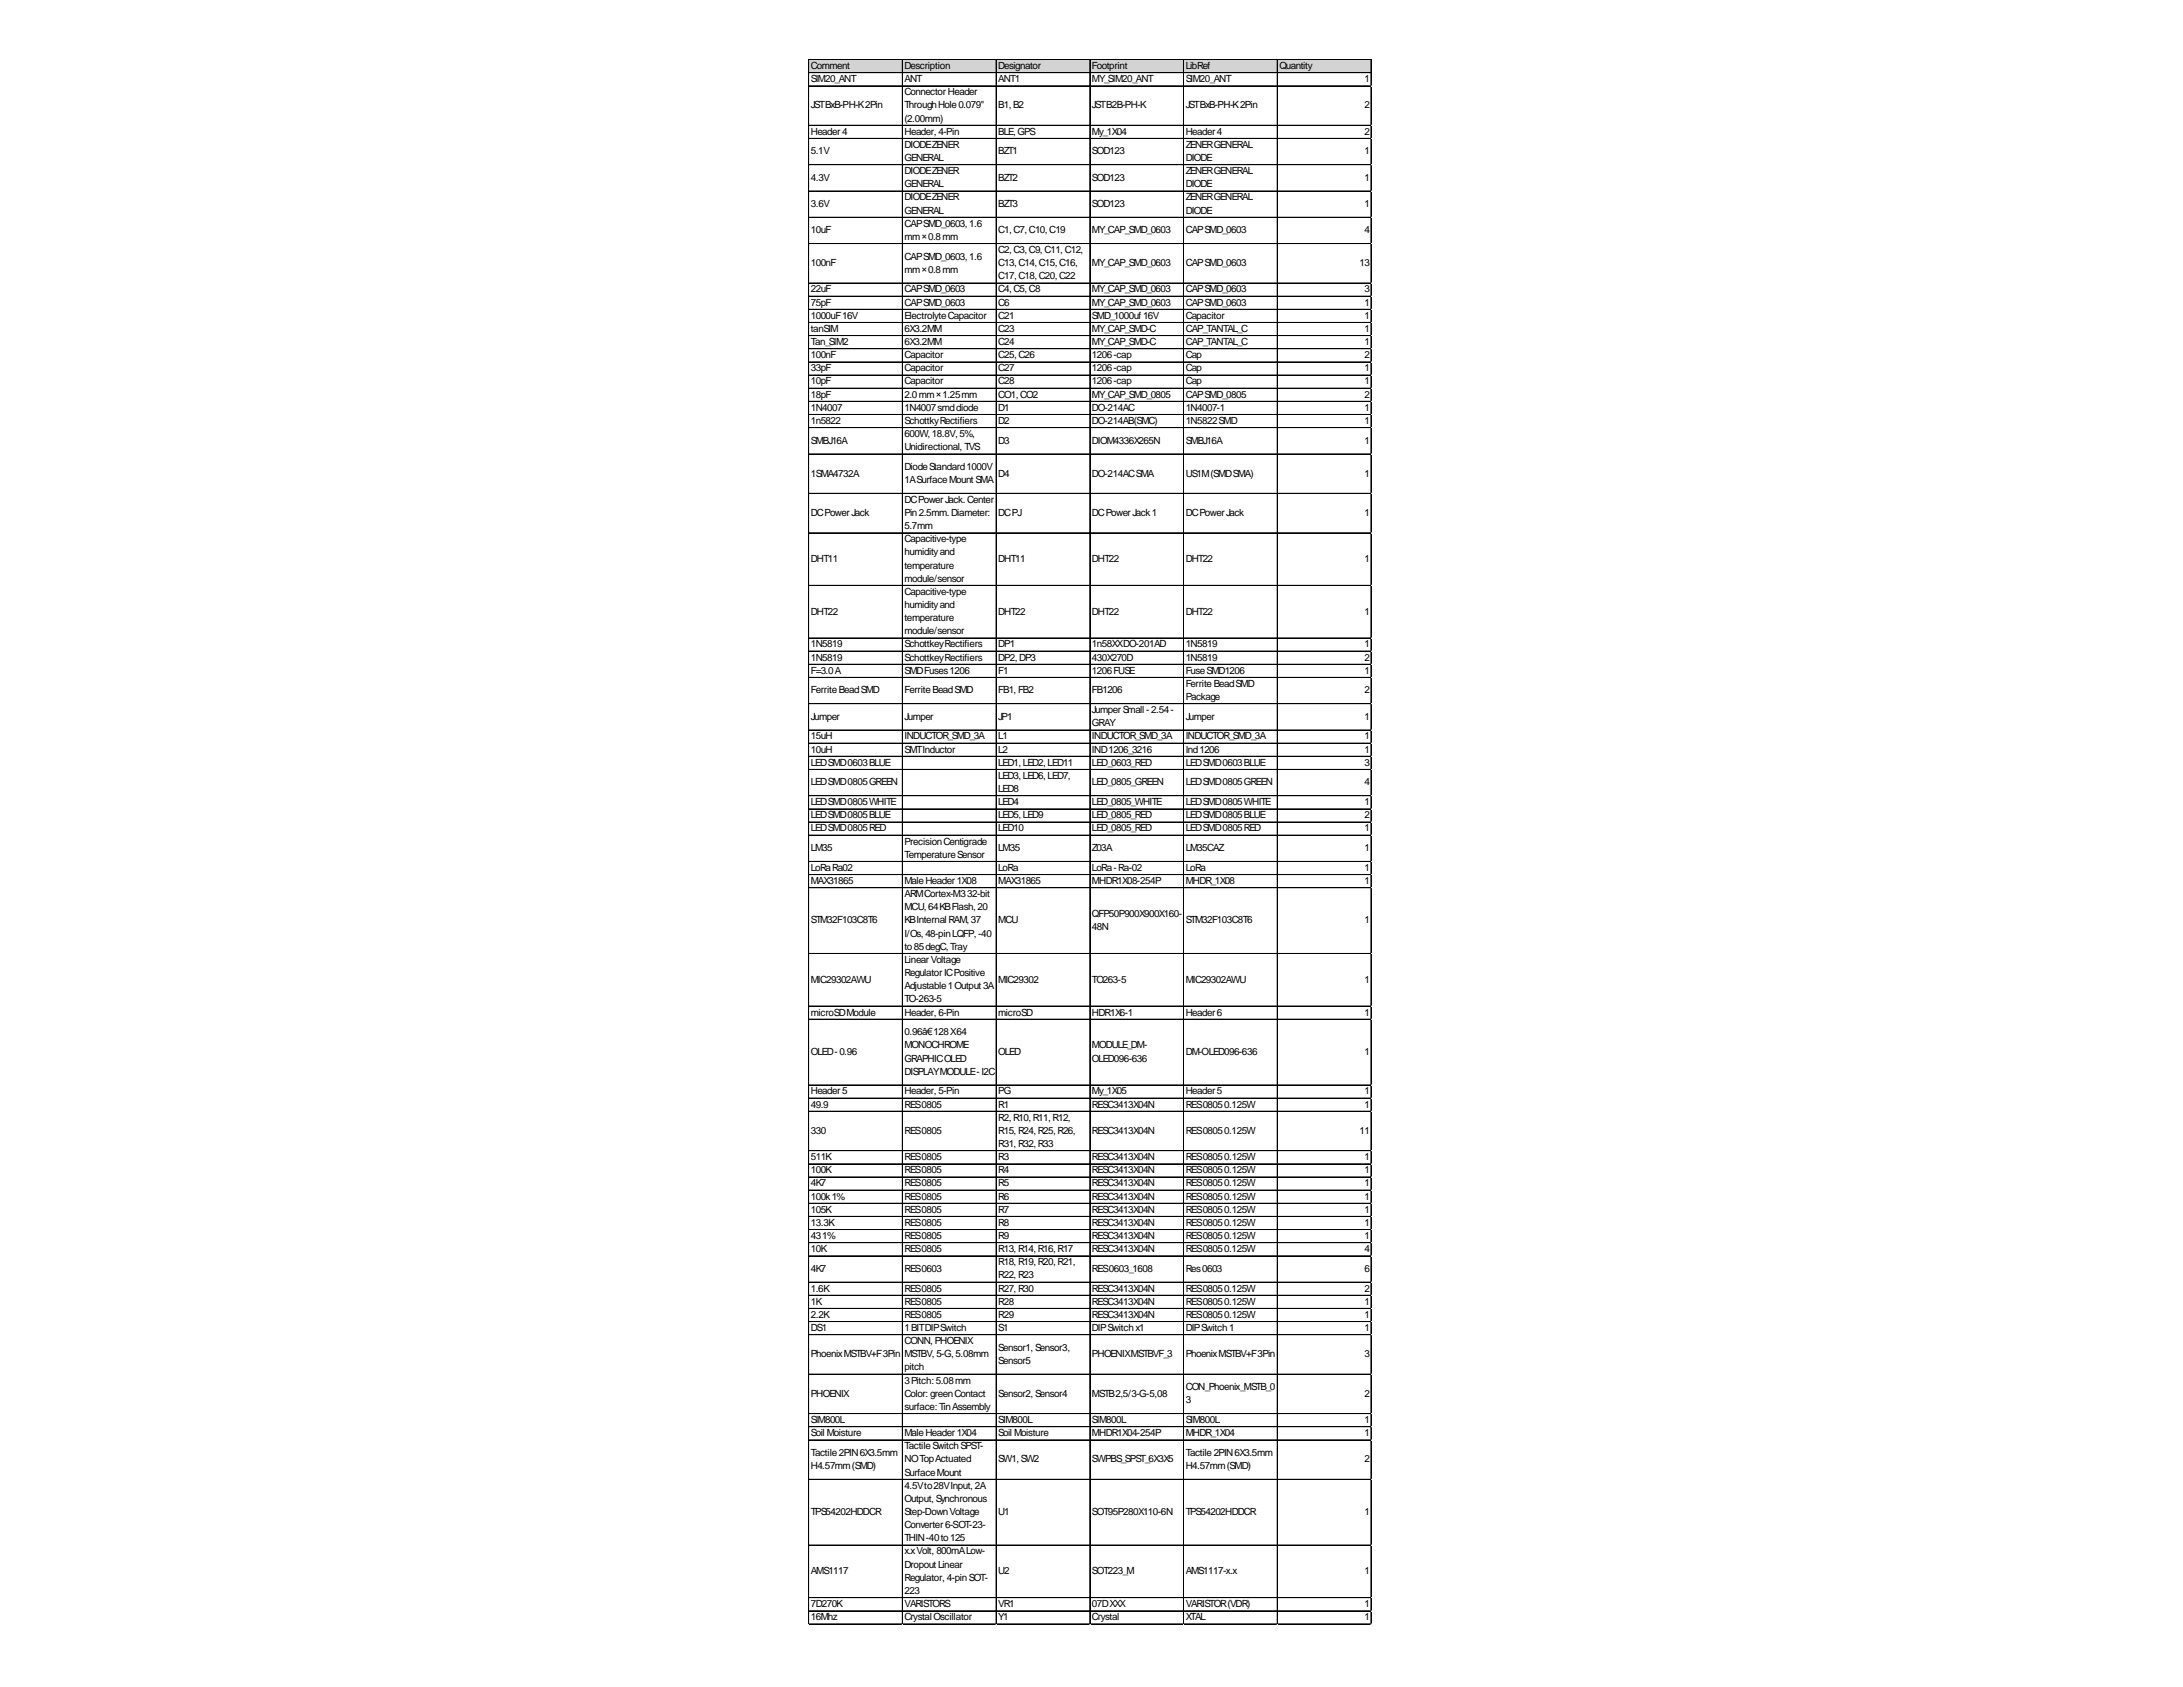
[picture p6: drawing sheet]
<svg xmlns="http://www.w3.org/2000/svg" width="279mm" height="216mm" viewBox="0 0 279 216" stroke-linecap="round" stroke-linejoin="round" font-family="sans-serif">
<defs><g id="words">
<g font-size="1.3">
<text x="103.8" y="8.8">Comment</text>
<text x="103.8" y="10.5">SIM20_ANT</text>
<text x="115.8" y="8.8">Description</text>
<text x="115.8" y="10.5">ANT</text>
<text x="127.8" y="8.8">Designator</text>
<text x="127.8" y="10.5">ANT1</text>
<text x="139.8" y="8.8">Footprint</text>
<text x="139.8" y="10.5">MY_SIM20_ANT</text>
<text x="151.8" y="8.8">LibRef</text>
<text x="151.8" y="10.5">SIM20_ANT</text>
<text x="163.7" y="8.8">Quantity</text>
<text x="174.6" y="10.5">1</text>
<text x="103.8" y="13.9">JSTBxB-PH-K2Pin</text>
<text x="103.8" y="17.2">Header4</text>
<text x="115.8" y="12.2">ConnectorHeader</text>
<text x="115.8" y="13.9">ThroughHole0.079&quot;</text>
<text x="115.8" y="15.6">(2.00mm)</text>
<text x="115.8" y="17.2">Header, 4-Pin</text>
<text x="127.8" y="13.9">B1,B2</text>
<text x="127.8" y="17.2">BLE,GPS</text>
<text x="139.8" y="13.9">JSTB2B-PH-K</text>
<text x="139.8" y="17.2">My_1X04</text>
<text x="151.8" y="13.9">JSTBxB-PH-K2Pin</text>
<text x="151.8" y="17.2">Header4</text>
<text x="174.6" y="13.9">2</text>
<text x="174.6" y="17.2">2</text>
<text x="103.8" y="19.8">5.1V</text>
<text x="103.8" y="23.1">4.3V</text>
<text x="115.8" y="18.9">DIODEZENER</text>
<text x="115.8" y="20.6">GENERAL</text>
<text x="115.8" y="22.3">DIODEZENER</text>
<text x="115.8" y="24">GENERAL</text>
<text x="127.8" y="19.8">BZT1</text>
<text x="127.8" y="23.1">BZT2</text>
<text x="139.8" y="19.8">SOD123</text>
<text x="139.8" y="23.1">SOD123</text>
<text x="151.8" y="18.9">ZENERGENERAL</text>
<text x="151.8" y="20.6">DIODE</text>
<text x="151.8" y="22.3">ZENERGENERAL</text>
<text x="151.8" y="24">DIODE</text>
<text x="174.6" y="19.8">1</text>
<text x="174.6" y="23.1">1</text>
<text x="103.8" y="26.5">3.6V</text>
<text x="103.8" y="29.9">10uF</text>
<text x="115.8" y="25.7">DIODEZENER</text>
<text x="115.8" y="27.3">GENERAL</text>
<text x="115.8" y="29">CAPSMD_0603,1.6</text>
<text x="127.8" y="26.5">BZT3</text>
<text x="127.8" y="29.9">C1,C7,C10,C19</text>
<text x="139.8" y="26.5">SOD123</text>
<text x="139.8" y="29.9">MY_CAP_SMD_0603</text>
<text x="151.8" y="25.7">ZENERGENERAL</text>
<text x="151.8" y="27.3">DIODE</text>
<text x="151.8" y="29.9">CAPSMD_0603</text>
<text x="174.6" y="26.5">1</text>
<text x="174.6" y="29.9">4</text>
<text x="103.8" y="34.1">100nF</text>
<text x="115.8" y="30.7">mm×0.8mm</text>
<text x="115.8" y="33.2">CAPSMD_0603,1.6</text>
<text x="115.8" y="34.9">mm×0.8mm</text>
<text x="127.8" y="32.4">C2,C3,C9,C11,C12,</text>
<text x="127.8" y="34.1">C13,C14,C15,C16,</text>
<text x="127.8" y="35.7">C17,C18,C20,C22</text>
<text x="139.8" y="34.1">MY_CAP_SMD_0603</text>
<text x="151.8" y="34.1">CAPSMD_0603</text>
<text x="174" y="34.1">13</text>
<text x="103.8" y="37.4">22uF</text>
<text x="103.8" y="39.1">75pF</text>
<text x="103.8" y="40.8">1000uF16V</text>
<text x="115.8" y="37.4">CAPSMD_0603</text>
<text x="115.8" y="39.1">CAPSMD_0603</text>
<text x="115.8" y="40.8">ElectrolyteCapacitor</text>
<text x="127.8" y="37.4">C4,C5,C8</text>
<text x="127.8" y="39.1">C6</text>
<text x="127.8" y="40.8">C21</text>
<text x="139.8" y="37.4">MY_CAP_SMD_0603</text>
<text x="139.8" y="39.1">MY_CAP_SMD_0603</text>
<text x="139.8" y="40.8">SMD_1000uf16V</text>
<text x="151.8" y="37.4">CAPSMD_0603</text>
<text x="151.8" y="39.1">CAPSMD_0603</text>
<text x="151.8" y="40.8">Capacitor</text>
<text x="174.6" y="37.4">3</text>
<text x="174.6" y="39.1">1</text>
<text x="174.6" y="40.8">1</text>
<text x="103.8" y="42.5">tanSIM</text>
<text x="103.8" y="44.2">Tan_SIM2</text>
<text x="103.8" y="45.8">100nF</text>
<text x="103.8" y="47.5">33pF</text>
<text x="115.8" y="42.5">6X3.2MM</text>
<text x="115.8" y="44.2">6X3.2MM</text>
<text x="115.8" y="45.8">Capacitor</text>
<text x="115.8" y="47.5">Capacitor</text>
<text x="127.8" y="42.5">C23</text>
<text x="127.8" y="44.2">C24</text>
<text x="127.8" y="45.8">C25,C26</text>
<text x="127.8" y="47.5">C27</text>
<text x="139.8" y="42.5">MY_CAP_SMD-C</text>
<text x="139.8" y="44.2">MY_CAP_SMD-C</text>
<text x="139.8" y="45.8">1206-cap</text>
<text x="139.8" y="47.5">1206-cap</text>
<text x="151.8" y="42.5">CAP_TANTAL_C</text>
<text x="151.8" y="44.2">CAP_TANTAL_C</text>
<text x="151.8" y="45.8">Cap</text>
<text x="151.8" y="47.5">Cap</text>
<text x="174.6" y="42.5">1</text>
<text x="174.6" y="44.2">1</text>
<text x="174.6" y="45.8">2</text>
<text x="174.6" y="47.5">1</text>
<text x="103.8" y="49.2">10pF</text>
<text x="103.8" y="50.9">18pF</text>
<text x="103.8" y="52.6">1N4007</text>
<text x="115.8" y="49.2">Capacitor</text>
<text x="115.8" y="50.9">2.0mm×1.25mm</text>
<text x="115.8" y="52.6">1N4007smddiode</text>
<text x="127.8" y="49.2">C28</text>
<text x="127.8" y="50.9">CO1,CO2</text>
<text x="127.8" y="52.6">D1</text>
<text x="139.8" y="49.2">1206-cap</text>
<text x="139.8" y="50.9">MY_CAP_SMD_0805</text>
<text x="139.8" y="52.6">DO-214AC</text>
<text x="151.8" y="49.2">Cap</text>
<text x="151.8" y="50.9">CAPSMD_0805</text>
<text x="151.8" y="52.6">1N4007-1</text>
<text x="174.6" y="49.2">1</text>
<text x="174.6" y="50.9">2</text>
<text x="174.6" y="52.6">1</text>
<text x="103.8" y="54.3">1n5822</text>
<text x="103.8" y="56.8">SMBJ16A</text>
<text x="115.8" y="54.3">SchottkyRectifiers</text>
<text x="115.8" y="55.9">600W,18.8V,5%,</text>
<text x="115.8" y="57.6">Unidirectional, TVS</text>
<text x="127.8" y="54.3">D2</text>
<text x="127.8" y="56.8">D3</text>
<text x="139.8" y="54.3">DO-214AB(SMC)</text>
<text x="139.8" y="56.8">DIOM4336X265N</text>
<text x="151.8" y="54.3">1N5822SMD</text>
<text x="151.8" y="56.8">SMBJ16A</text>
<text x="174.6" y="54.3">1</text>
<text x="174.6" y="56.8">1</text>
<text x="103.8" y="61">1SMA4732A</text>
<text x="115.8" y="60.1">DiodeStandard1000V</text>
<text x="115.8" y="61.8">1ASurfaceMountSMA</text>
<text x="115.8" y="64.3">DCPowerJack.Center</text>
<text x="127.8" y="61">D4</text>
<text x="139.8" y="61">DO-214ACSMA</text>
<text x="151.8" y="61">US1M(SMDSMA)</text>
<text x="174.6" y="61">1</text>
<text x="103.8" y="66">DCPowerJack</text>
<text x="103.8" y="71.9">DHT11</text>
<text x="115.8" y="66">Pin2.5mm.Diameter:</text>
<text x="115.8" y="67.7">5.7mm</text>
<text x="115.8" y="69.4">Capacitive-type</text>
<text x="115.8" y="71.1">humidityand</text>
<text x="127.8" y="66">DCPJ</text>
<text x="127.8" y="71.9">DHT11</text>
<text x="139.8" y="66">DCPowerJack1</text>
<text x="139.8" y="71.9">DHT22</text>
<text x="151.8" y="66">DCPowerJack</text>
<text x="151.8" y="71.9">DHT22</text>
<text x="174.6" y="66">1</text>
<text x="174.6" y="71.9">1</text>
<text x="115.8" y="72.8">temperature</text>
<text x="115.8" y="74.4">module/sensor</text>
<text x="115.8" y="76.1">Capacitive-type</text>
<text x="115.8" y="77.8">humidityand</text>
<text x="103.8" y="78.6">DHT22</text>
<text x="103.8" y="82.9">1N5819</text>
<text x="115.8" y="79.5">temperature</text>
<text x="115.8" y="81.2">module/sensor</text>
<text x="115.8" y="82.9">SchottkeyRectifiers</text>
<text x="127.8" y="78.6">DHT22</text>
<text x="127.8" y="82.9">DP1</text>
<text x="139.8" y="78.6">DHT22</text>
<text x="139.8" y="82.9">1n58XXDO-201AD</text>
<text x="151.8" y="78.6">DHT22</text>
<text x="151.8" y="82.9">1N5819</text>
<text x="174.6" y="78.6">1</text>
<text x="174.6" y="82.9">1</text>
<text x="103.8" y="84.5">1N5819</text>
<text x="103.8" y="86.2">F=3.0A</text>
<text x="103.8" y="88.7">FerriteBeadSMD</text>
<text x="115.8" y="84.5">SchottkeyRectifiers</text>
<text x="115.8" y="86.2">SMDFuses1206</text>
<text x="115.8" y="88.7">FerriteBeadSMD</text>
<text x="127.8" y="84.5">DP2,DP3</text>
<text x="127.8" y="86.2">F1</text>
<text x="127.8" y="88.7">FB1,FB2</text>
<text x="139.8" y="84.5">430X270D</text>
<text x="139.8" y="86.2">1206FUSE</text>
<text x="139.8" y="88.7">FB1206</text>
<text x="151.8" y="84.5">1N5819</text>
<text x="151.8" y="86.2">FuseSMD1206</text>
<text x="151.8" y="87.9">FerriteBeadSMD</text>
<text x="151.8" y="89.6">Package</text>
<text x="174.6" y="84.5">2</text>
<text x="174.6" y="86.2">1</text>
<text x="174.6" y="88.7">2</text>
<text x="103.8" y="92.1">Jumper</text>
<text x="103.8" y="94.6">15uH</text>
<text x="115.8" y="92.1">Jumper</text>
<text x="115.8" y="94.6">INDUCTOR_SMD_3A</text>
<text x="127.8" y="92.1">JP1</text>
<text x="127.8" y="94.6">L1</text>
<text x="139.8" y="91.3">JumperSmall -2.54-</text>
<text x="139.8" y="92.9">GRAY</text>
<text x="139.8" y="94.6">INDUCTOR_SMD_3A</text>
<text x="151.8" y="92.1">Jumper</text>
<text x="151.8" y="94.6">INDUCTOR_SMD_3A</text>
<text x="174.6" y="92.1">1</text>
<text x="174.6" y="94.6">1</text>
<text x="103.8" y="96.3">10uH</text>
<text x="103.8" y="98">LEDSMD0603BLUE</text>
<text x="103.8" y="100.5">LEDSMD0805GREEN</text>
<text x="115.8" y="96.3">SMTInductor</text>
<text x="127.8" y="96.3">L2</text>
<text x="127.8" y="98">LED1,LED2,LED11</text>
<text x="127.8" y="99.7">LED3,LED6,LED7,</text>
<text x="127.8" y="101.4">LED8</text>
<text x="139.8" y="96.3">IND1206_3216</text>
<text x="139.8" y="98">LED_0603_RED</text>
<text x="139.8" y="100.5">LED_0805_GREEN</text>
<text x="151.8" y="96.3">Ind1206</text>
<text x="151.8" y="98">LEDSMD0603BLUE</text>
<text x="151.8" y="100.5">LEDSMD0805GREEN</text>
<text x="174.6" y="96.3">1</text>
<text x="174.6" y="98">3</text>
<text x="174.6" y="100.5">4</text>
<text x="103.8" y="103">LEDSMD0805WHITE</text>
<text x="103.8" y="104.7">LEDSMD0805BLUE</text>
<text x="103.8" y="106.4">LEDSMD0805RED</text>
<text x="127.8" y="103">LED4</text>
<text x="127.8" y="104.7">LED5,LED9</text>
<text x="127.8" y="106.4">LED10</text>
<text x="139.8" y="103">LED_0805_WHITE</text>
<text x="139.8" y="104.7">LED_0805_RED</text>
<text x="139.8" y="106.4">LED_0805_RED</text>
<text x="151.8" y="103">LEDSMD0805WHITE</text>
<text x="151.8" y="104.7">LEDSMD0805BLUE</text>
<text x="151.8" y="106.4">LEDSMD0805RED</text>
<text x="174.6" y="103">1</text>
<text x="174.6" y="104.7">2</text>
<text x="174.6" y="106.4">1</text>
<text x="103.8" y="108.9">LM35</text>
<text x="103.8" y="111.5">LoRaRa02</text>
<text x="103.8" y="113.1">MAX31865</text>
<text x="115.8" y="108.1">PrecisionCentigrade</text>
<text x="115.8" y="109.8">TemperatureSensor</text>
<text x="115.8" y="113.1">MaleHeader1X08</text>
<text x="127.8" y="108.9">LM35</text>
<text x="127.8" y="111.5">LoRa</text>
<text x="127.8" y="113.1">MAX31865</text>
<text x="139.8" y="108.9">Z03A</text>
<text x="139.8" y="111.5">LoRa-Ra-02</text>
<text x="139.8" y="113.1">MHDR1X08-254P</text>
<text x="151.8" y="108.9">LM35CAZ</text>
<text x="151.8" y="111.5">LoRa</text>
<text x="151.8" y="113.1">MHDR_1X08</text>
<text x="174.6" y="108.9">1</text>
<text x="174.6" y="111.5">1</text>
<text x="174.6" y="113.1">1</text>
<text x="103.8" y="118.2">STM32F103C8T6</text>
<text x="115.8" y="114.8">ARMCortex-M332-bit</text>
<text x="115.8" y="116.5">MCU,64KBFlash,20</text>
<text x="115.8" y="118.2">KBInternalRAM,37</text>
<text x="115.8" y="119.9">I/Os,48-pinLQFP,-40</text>
<text x="127.8" y="118.2">MCU</text>
<text x="139.8" y="117.3">QFP50P900X900X160-</text>
<text x="139.8" y="119">48N</text>
<text x="151.8" y="118.2">STM32F103C8T6</text>
<text x="174.6" y="118.2">1</text>
<text x="103.8" y="125.8">MIC29302AWU</text>
<text x="115.8" y="121.6">to85degC,Tray</text>
<text x="115.8" y="123.2">LinearVoltage</text>
<text x="115.8" y="124.9">RegulatorICPositive</text>
<text x="127.8" y="125.8">MIC29302</text>
<text x="139.8" y="125.8">TO263-5</text>
<text x="151.8" y="125.8">MIC29302AWU</text>
<text x="174.6" y="125.8">1</text>
<text x="103.8" y="130">microSDModule</text>
<text x="115.8" y="126.6">Adjustable1Output3A</text>
<text x="115.8" y="128.3">TO-263-5</text>
<text x="115.8" y="130">Header, 6-Pin</text>
<text x="127.8" y="130">microSD</text>
<text x="139.8" y="130">HDR1X6-1</text>
<text x="151.8" y="130">Header6</text>
<text x="174.6" y="130">1</text>
<text x="103.8" y="135">OLED-0.96</text>
<text x="115.8" y="132.5">0.96â€128X64</text>
<text x="115.8" y="134.2">MONOCHROME</text>
<text x="115.8" y="135.9">GRAPHICOLED</text>
<text x="115.8" y="137.5">DISPLAYMODULE-I2C</text>
<text x="127.8" y="135">OLED</text>
<text x="139.8" y="134.2">MODULE_DM-</text>
<text x="139.8" y="135.9">OLED096-636</text>
<text x="151.8" y="135">DM-OLED096-636</text>
<text x="174.6" y="135">1</text>
<text x="103.8" y="140.1">Header5</text>
<text x="103.8" y="141.7">49.9</text>
<text x="115.8" y="140.1">Header, 5-Pin</text>
<text x="115.8" y="141.7">RES0805</text>
<text x="127.8" y="140.1">PG</text>
<text x="127.8" y="141.7">R1</text>
<text x="127.8" y="143.4">R2,R10,R11,R12,</text>
<text x="139.8" y="140.1">My_1X05</text>
<text x="139.8" y="141.7">RESC3413X04N</text>
<text x="151.8" y="140.1">Header5</text>
<text x="151.8" y="141.7">RES08050.125W</text>
<text x="174.6" y="140.1">1</text>
<text x="174.6" y="141.7">1</text>
<text x="103.8" y="145.1">330</text>
<text x="103.8" y="148.5">511K</text>
<text x="115.8" y="145.1">RES0805</text>
<text x="115.8" y="148.5">RES0805</text>
<text x="127.8" y="145.1">R15,R24,R25,R26,</text>
<text x="127.8" y="146.8">R31,R32,R33</text>
<text x="127.8" y="148.5">R3</text>
<text x="139.8" y="145.1">RESC3413X04N</text>
<text x="139.8" y="148.5">RESC3413X04N</text>
<text x="151.8" y="145.1">RES08050.125W</text>
<text x="151.8" y="148.5">RES08050.125W</text>
<text x="174" y="145.1">11</text>
<text x="174.6" y="148.5">1</text>
<text x="103.8" y="150.2">100K</text>
<text x="103.8" y="151.8">4K7</text>
<text x="103.8" y="153.5">100k1%</text>
<text x="103.8" y="155.2">105K</text>
<text x="115.8" y="150.2">RES0805</text>
<text x="115.8" y="151.8">RES0805</text>
<text x="115.8" y="153.5">RES0805</text>
<text x="115.8" y="155.2">RES0805</text>
<text x="127.8" y="150.2">R4</text>
<text x="127.8" y="151.8">R5</text>
<text x="127.8" y="153.5">R6</text>
<text x="127.8" y="155.2">R7</text>
<text x="139.8" y="150.2">RESC3413X04N</text>
<text x="139.8" y="151.8">RESC3413X04N</text>
<text x="139.8" y="153.5">RESC3413X04N</text>
<text x="139.8" y="155.2">RESC3413X04N</text>
<text x="151.8" y="150.2">RES08050.125W</text>
<text x="151.8" y="151.8">RES08050.125W</text>
<text x="151.8" y="153.5">RES08050.125W</text>
<text x="151.8" y="155.2">RES08050.125W</text>
<text x="174.6" y="150.2">1</text>
<text x="174.6" y="151.8">1</text>
<text x="174.6" y="153.5">1</text>
<text x="174.6" y="155.2">1</text>
<text x="103.8" y="156.9">13.3K</text>
<text x="103.8" y="158.6">431%</text>
<text x="103.8" y="160.2">10K</text>
<text x="115.8" y="156.9">RES0805</text>
<text x="115.8" y="158.6">RES0805</text>
<text x="115.8" y="160.2">RES0805</text>
<text x="127.8" y="156.9">R8</text>
<text x="127.8" y="158.6">R9</text>
<text x="127.8" y="160.2">R13,R14,R16,R17</text>
<text x="127.8" y="161.9">R18,R19,R20,R21,</text>
<text x="139.8" y="156.9">RESC3413X04N</text>
<text x="139.8" y="158.6">RESC3413X04N</text>
<text x="139.8" y="160.2">RESC3413X04N</text>
<text x="151.8" y="156.9">RES08050.125W</text>
<text x="151.8" y="158.6">RES08050.125W</text>
<text x="151.8" y="160.2">RES08050.125W</text>
<text x="174.6" y="156.9">1</text>
<text x="174.6" y="158.6">1</text>
<text x="174.6" y="160.2">4</text>
<text x="103.8" y="162.8">4K7</text>
<text x="103.8" y="165.3">1.6K</text>
<text x="103.8" y="167">1K</text>
<text x="115.8" y="162.8">RES0603</text>
<text x="115.8" y="165.3">RES0805</text>
<text x="115.8" y="167">RES0805</text>
<text x="127.8" y="163.6">R22,R23</text>
<text x="127.8" y="165.3">R27,R30</text>
<text x="127.8" y="167">R28</text>
<text x="139.8" y="162.8">RES0603_1608</text>
<text x="139.8" y="165.3">RESC3413X04N</text>
<text x="139.8" y="167">RESC3413X04N</text>
<text x="151.8" y="162.8">Res0603</text>
<text x="151.8" y="165.3">RES08050.125W</text>
<text x="151.8" y="167">RES08050.125W</text>
<text x="174.6" y="162.8">6</text>
<text x="174.6" y="165.3">2</text>
<text x="174.6" y="167">1</text>
<text x="103.8" y="168.7">2.2K</text>
<text x="103.8" y="170.3">DS1</text>
<text x="103.8" y="173.7">PhoenixMSTBV+F3Pin</text>
<text x="115.8" y="168.7">RES0805</text>
<text x="115.8" y="170.3">1BITDIPSwitch</text>
<text x="115.8" y="172">CONN,PHOENIX</text>
<text x="115.8" y="173.7">MSTBV,5-G,5.08mm</text>
<text x="127.8" y="168.7">R29</text>
<text x="127.8" y="170.3">S1</text>
<text x="127.8" y="172.9">Sensor1,Sensor3,</text>
<text x="139.8" y="168.7">RESC3413X04N</text>
<text x="139.8" y="170.3">DIPSwitchx1</text>
<text x="139.8" y="173.7">PHOENIXMSTBVF_3</text>
<text x="151.8" y="168.7">RES08050.125W</text>
<text x="151.8" y="170.3">DIPSwitch1</text>
<text x="151.8" y="173.7">PhoenixMSTBV+F3Pin</text>
<text x="174.6" y="168.7">1</text>
<text x="174.6" y="170.3">1</text>
<text x="174.6" y="173.7">3</text>
<text x="103.8" y="178.8">PHOENIX</text>
<text x="115.8" y="175.4">pitch</text>
<text x="115.8" y="177.1">3Pitch:5.08mm</text>
<text x="115.8" y="178.8">Color: greenContact</text>
<text x="127.8" y="174.5">Sensor5</text>
<text x="127.8" y="178.8">Sensor2,Sensor4</text>
<text x="139.8" y="178.8">MSTB2,5/3-G-5,08</text>
<text x="151.8" y="177.9">CON_Phoenix_MSTB_0</text>
<text x="151.8" y="179.6">3</text>
<text x="174.6" y="178.8">2</text>
<text x="103.8" y="182.1">SIM800L</text>
<text x="103.8" y="183.8">Soil Moisture</text>
<text x="115.8" y="180.4">surface:TinAssembly</text>
<text x="115.8" y="183.8">MaleHeader1X04</text>
<text x="115.8" y="185.5">TactileSwitchSPST-</text>
<text x="127.8" y="182.1">SIM800L</text>
<text x="127.8" y="183.8">Soil Moisture</text>
<text x="139.8" y="182.1">SIM800L</text>
<text x="139.8" y="183.8">MHDR1X04-254P</text>
<text x="151.8" y="182.1">SIM800L</text>
<text x="151.8" y="183.8">MHDR_1X04</text>
<text x="174.6" y="182.1">1</text>
<text x="174.6" y="183.8">1</text>
<text x="103.8" y="186.3">Tactile2PIN6X3.5mm</text>
<text x="103.8" y="188">H4.57mm(SMD)</text>
<text x="115.8" y="187.2">NOTopActuated</text>
<text x="115.8" y="188.8">SurfaceMount</text>
<text x="115.8" y="190.5">4.5Vto28VInput, 2A</text>
<text x="127.8" y="187.2">SW1,SW2</text>
<text x="139.8" y="187.2">SWPBS_SPST_6X3X5</text>
<text x="151.8" y="186.3">Tactile2PIN6X3.5mm</text>
<text x="151.8" y="188">H4.57mm(SMD)</text>
<text x="174.6" y="187.2">2</text>
<text x="103.8" y="193.9">TPS54202HDDCR</text>
<text x="115.8" y="192.2">Output, Synchronous</text>
<text x="115.8" y="193.9">Step-DownVoltage</text>
<text x="115.8" y="195.6">Converter6-SOT-23-</text>
<text x="115.8" y="197.3">THIN-40to125</text>
<text x="127.8" y="193.9">U1</text>
<text x="139.8" y="193.9">SOT95P280X110-6N</text>
<text x="151.8" y="193.9">TPS54202HDDCR</text>
<text x="174.6" y="193.9">1</text>
<text x="103.8" y="201.5">AMS1117</text>
<text x="115.8" y="198.9">x.xVolt, 800mALow-</text>
<text x="115.8" y="200.6">DropoutLinear</text>
<text x="115.8" y="202.3">Regulator, 4-pinSOT-</text>
<text x="115.8" y="204">223</text>
<text x="127.8" y="201.5">U2</text>
<text x="139.8" y="201.5">SOT223_M</text>
<text x="151.8" y="201.5">AMS1117-x.x</text>
<text x="174.6" y="201.5">1</text>
<text x="103.8" y="205.7">7D270K</text>
<text x="103.8" y="207.4">16Mhz</text>
<text x="115.8" y="205.7">VARISTORS</text>
<text x="115.8" y="207.4">CrystalOscillator</text>
<text x="127.8" y="205.7">VR1</text>
<text x="127.8" y="207.4">Y1</text>
<text x="139.8" y="205.7">07DXXX</text>
<text x="139.8" y="207.4">Crystal</text>
<text x="151.8" y="205.7">VARISTOR(VDR)</text>
<text x="151.8" y="207.4">XTAL</text>
<text x="174.6" y="205.7">1</text>
<text x="174.6" y="207.4">1</text>
</g>
</g></defs>
<path d="M103.5 7.6h72.1v1.8h-72.1z" fill="#d3d3d3"/>
<g fill="none" stroke="#000" stroke-width=".13">
<path d="M103.5 7.6v200.3M103.6 7.6h71.9M103.6 7.7h71.9M103.6 9.3h71.9M103.6 11h71.9M103.6 16h71.9M103.6 16.1h71.9M103.6 17.7h71.9M115.5 7.7v200.2M127.5 7.7v200.2M139.5 7.7v200.2M151.5 7.7v200.2"/>
<path d="M163.5 7.7v200.2M175.5 7.7v200.2M103.6 21.1h71.9M103.6 24.4h71.9M103.6 24.5h71.9M103.6 27.8h71.9M103.6 31.2h71.9M103.6 36.2h71.9M103.6 36.3h71.9M103.6 37.9h71.9M103.6 39.6h71.9M103.6 41.3h71.9"/>
<path d="M103.6 42.9h71.9M103.6 43h71.9M103.6 44.6h71.9M103.6 44.7h71.9M103.6 46.3h71.9M103.6 48h71.9M103.6 49.7h71.9M103.6 51.4h71.9M103.6 53h71.9M103.6 53.1h71.9M103.6 54.7h71.9M103.6 54.8h71.9"/>
<path d="M103.6 58.1h71.9M103.6 63.1h71.9M103.6 63.2h71.9M103.6 68.2h71.9M103.6 74.9h71.9M103.6 81.6h71.9M103.6 81.7h71.9M103.6 83.3h71.9M103.6 83.4h71.9M103.6 85h71.9M103.6 86.7h71.9M103.6 90.1h71.9"/>
<path d="M103.6 93.4h71.9M103.6 93.5h71.9M103.6 95.1h71.9M103.6 96.8h71.9M103.6 98.5h71.9M103.6 101.8h71.9M103.6 101.9h71.9M103.6 103.5h71.9M103.6 105.2h71.9M103.6 106.9h71.9M103.6 110.2h71.9M103.6 110.3h71.9"/>
<path d="M103.6 111.9h71.9M103.6 112h71.9M103.6 113.6h71.9M103.6 122h71.9M103.6 122.1h71.9M103.6 128.8h71.9M103.6 130.4h71.9M103.6 130.5h71.9M103.6 138.8h71.9M103.6 138.9h71.9M103.6 140.5h71.9M103.6 140.6h71.9"/>
<path d="M103.6 142.2h71.9M103.6 147.3h71.9M103.6 148.9h71.9M103.6 149h71.9M103.6 150.6h71.9M103.6 150.7h71.9M103.6 152.3h71.9M103.6 154h71.9M103.6 155.7h71.9M103.6 157.4h71.9M103.6 159h71.9M103.6 159.1h71.9"/>
<path d="M103.6 160.7h71.9M103.6 160.8h71.9M103.6 164.1h71.9M103.6 165.8h71.9M103.6 167.4h71.9M103.6 167.5h71.9M103.6 169.1h71.9M103.6 169.2h71.9M103.6 170.8h71.9M103.6 175.9h71.9M103.6 180.9h71.9M103.6 182.6h71.9"/>
<path d="M103.6 184.3h71.9M103.6 189.3h71.9M103.6 189.4h71.9M103.6 197.7h71.9M103.6 197.8h71.9M103.6 204.5h71.9M103.6 206.1h71.9M103.6 206.2h71.9M103.6 207.8h71.9M103.6 207.9h71.9"/>
</g>
<path d="M103.5 207.9h.1" fill="none" stroke="#e0e0e0" stroke-width=".13"/>
<path d="M103.5 207.9h.1z" fill="#e0e0e0"/>
<path d="M115.5 207.9h.1" fill="none" stroke="#e0e0e0" stroke-width=".13"/>
<path d="M115.5 207.9h.1z" fill="#e0e0e0"/>
<path d="M127.5 207.9h.1" fill="none" stroke="#e0e0e0" stroke-width=".13"/>
<path d="M127.5 207.9h.1z" fill="#e0e0e0"/>
<path d="M139.5 207.9h.1" fill="none" stroke="#e0e0e0" stroke-width=".13"/>
<path d="M151.5 207.9h.1" fill="none" stroke="#e0e0e0" stroke-width=".13"/>
<path d="M163.5 207.9h.1" fill="none" stroke="#e0e0e0" stroke-width=".13"/>
<path d="M175.5 207.9h.1" fill="none" stroke="#e0e0e0" stroke-width=".13"/>
<path d="M175.5 11h.1" fill="none" stroke="#e0e0e0" stroke-width=".13"/>
<path d="M175.5 11l.1 .1z" fill="#e0e0e0"/>
<path d="M175.5 16h.1" fill="none" stroke="#e0e0e0" stroke-width=".13"/>
<path d="M175.5 16l.1 .1z" fill="#e0e0e0"/>
<path d="M175.5 17.7h.1" fill="none" stroke="#e0e0e0" stroke-width=".13"/>
<path d="M175.5 17.7l.1 .1z" fill="#e0e0e0"/>
<path d="M175.5 21.1h.1" fill="none" stroke="#e0e0e0" stroke-width=".13"/>
<path d="M175.5 21.1h.1z" fill="#e0e0e0"/>
<path d="M175.5 24.4h.1" fill="none" stroke="#e0e0e0" stroke-width=".13"/>
<path d="M175.5 24.4l.1 .1z" fill="#e0e0e0"/>
<path d="M175.5 27.8h.1" fill="none" stroke="#e0e0e0" stroke-width=".13"/>
<path d="M175.5 27.8l.1 .1z" fill="#e0e0e0"/>
<path d="M175.5 31.2h.1" fill="none" stroke="#e0e0e0" stroke-width=".13"/>
<path d="M175.5 31.2h.1z" fill="#e0e0e0"/>
<path d="M175.5 36.2h.1" fill="none" stroke="#e0e0e0" stroke-width=".13"/>
<path d="M175.5 36.2l.1 .1z" fill="#e0e0e0"/>
<path d="M175.5 37.9h.1" fill="none" stroke="#e0e0e0" stroke-width=".13"/>
<path d="M175.5 37.9l.1 .1z" fill="#e0e0e0"/>
<path d="M175.5 39.6h.1" fill="none" stroke="#e0e0e0" stroke-width=".13"/>
<path d="M175.5 39.6l.1 .1z" fill="#e0e0e0"/>
<path d="M175.5 41.3h.1" fill="none" stroke="#e0e0e0" stroke-width=".13"/>
<path d="M175.5 41.3h.1z" fill="#e0e0e0"/>
<path d="M175.5 42.9h.1" fill="none" stroke="#e0e0e0" stroke-width=".13"/>
<path d="M175.5 42.9l.1 .1z" fill="#e0e0e0"/>
<path d="M175.5 44.6h.1" fill="none" stroke="#e0e0e0" stroke-width=".13"/>
<path d="M175.5 44.6l.1 .1z" fill="#e0e0e0"/>
<path d="M175.5 46.3h.1" fill="none" stroke="#e0e0e0" stroke-width=".13"/>
<path d="M175.5 46.3l.1 .1z" fill="#e0e0e0"/>
<path d="M175.5 48h.1" fill="none" stroke="#e0e0e0" stroke-width=".13"/>
<path d="M175.5 48l.1 .1z" fill="#e0e0e0"/>
<path d="M175.5 49.7h.1" fill="none" stroke="#e0e0e0" stroke-width=".13"/>
<path d="M175.5 49.7h.1z" fill="#e0e0e0"/>
<path d="M175.5 51.4h.1" fill="none" stroke="#e0e0e0" stroke-width=".13"/>
<path d="M175.5 51.4h.1z" fill="#e0e0e0"/>
<path d="M175.5 53h.1" fill="none" stroke="#e0e0e0" stroke-width=".13"/>
<path d="M175.5 53l.1 .1z" fill="#e0e0e0"/>
<path d="M175.5 54.7h.1" fill="none" stroke="#e0e0e0" stroke-width=".13"/>
<path d="M175.5 54.7l.1 .1z" fill="#e0e0e0"/>
<path d="M175.5 58.1h.1" fill="none" stroke="#e0e0e0" stroke-width=".13"/>
<path d="M175.5 58.1l.1 .1z" fill="#e0e0e0"/>
<path d="M175.5 63.1h.1" fill="none" stroke="#e0e0e0" stroke-width=".13"/>
<path d="M175.5 63.1l.1 .1z" fill="#e0e0e0"/>
<path d="M175.5 68.2h.1" fill="none" stroke="#e0e0e0" stroke-width=".13"/>
<path d="M175.5 68.2l.1 .1z" fill="#e0e0e0"/>
<path d="M175.5 74.9h.1" fill="none" stroke="#e0e0e0" stroke-width=".13"/>
<path d="M175.5 74.9l.1 .1z" fill="#e0e0e0"/>
<path d="M175.5 81.6h.1" fill="none" stroke="#e0e0e0" stroke-width=".13"/>
<path d="M175.5 81.6l.1 .1z" fill="#e0e0e0"/>
<path d="M175.5 83.3h.1" fill="none" stroke="#e0e0e0" stroke-width=".13"/>
<path d="M175.5 83.3l.1 .1z" fill="#e0e0e0"/>
<path d="M175.5 85h.1" fill="none" stroke="#e0e0e0" stroke-width=".13"/>
<path d="M175.5 85l.1 .1z" fill="#e0e0e0"/>
<path d="M175.5 86.7h.1" fill="none" stroke="#e0e0e0" stroke-width=".13"/>
<path d="M175.5 86.7l.1 .1z" fill="#e0e0e0"/>
<path d="M175.5 90.1h.1" fill="none" stroke="#e0e0e0" stroke-width=".13"/>
<path d="M175.5 90.1h.1z" fill="#e0e0e0"/>
<path d="M175.5 93.4h.1" fill="none" stroke="#e0e0e0" stroke-width=".13"/>
<path d="M175.5 93.4l.1 .1z" fill="#e0e0e0"/>
<path d="M175.5 95.1h.1" fill="none" stroke="#e0e0e0" stroke-width=".13"/>
<path d="M175.5 95.1l.1 .1z" fill="#e0e0e0"/>
<path d="M175.5 96.8h.1" fill="none" stroke="#e0e0e0" stroke-width=".13"/>
<path d="M175.5 96.8l.1 .1z" fill="#e0e0e0"/>
<path d="M175.5 98.5h.1" fill="none" stroke="#e0e0e0" stroke-width=".13"/>
<path d="M175.5 98.5h.1z" fill="#e0e0e0"/>
<path d="M175.5 101.8h.1" fill="none" stroke="#e0e0e0" stroke-width=".13"/>
<path d="M175.5 101.8l.1 .1z" fill="#e0e0e0"/>
<path d="M175.5 103.5h.1" fill="none" stroke="#e0e0e0" stroke-width=".13"/>
<path d="M175.5 103.5l.1 .1z" fill="#e0e0e0"/>
<path d="M175.5 105.2h.1" fill="none" stroke="#e0e0e0" stroke-width=".13"/>
<path d="M175.5 105.2l.1 .1z" fill="#e0e0e0"/>
<path d="M175.5 106.9h.1" fill="none" stroke="#e0e0e0" stroke-width=".13"/>
<path d="M175.5 106.9h.1z" fill="#e0e0e0"/>
<path d="M175.5 110.2h.1" fill="none" stroke="#e0e0e0" stroke-width=".13"/>
<path d="M175.5 110.2l.1 .1z" fill="#e0e0e0"/>
<path d="M175.5 111.9h.1" fill="none" stroke="#e0e0e0" stroke-width=".13"/>
<path d="M175.5 111.9l.1 .1z" fill="#e0e0e0"/>
<path d="M175.5 113.6h.1" fill="none" stroke="#e0e0e0" stroke-width=".13"/>
<path d="M175.5 113.6l.1 .1z" fill="#e0e0e0"/>
<path d="M175.5 122h.1" fill="none" stroke="#e0e0e0" stroke-width=".13"/>
<path d="M175.5 122l.1 .1z" fill="#e0e0e0"/>
<path d="M175.5 128.8h.1" fill="none" stroke="#e0e0e0" stroke-width=".13"/>
<path d="M175.5 128.8h.1z" fill="#e0e0e0"/>
<path d="M175.5 130.4h.1" fill="none" stroke="#e0e0e0" stroke-width=".13"/>
<path d="M175.5 130.4l.1 .1z" fill="#e0e0e0"/>
<path d="M175.5 138.8h.1" fill="none" stroke="#e0e0e0" stroke-width=".13"/>
<path d="M175.5 138.8l.1 .1z" fill="#e0e0e0"/>
<path d="M175.5 140.5h.1" fill="none" stroke="#e0e0e0" stroke-width=".13"/>
<path d="M175.5 140.5l.1 .1z" fill="#e0e0e0"/>
<path d="M175.5 142.2h.1" fill="none" stroke="#e0e0e0" stroke-width=".13"/>
<path d="M175.5 142.2l.1 .1z" fill="#e0e0e0"/>
<path d="M175.5 147.3h.1" fill="none" stroke="#e0e0e0" stroke-width=".13"/>
<path d="M175.5 147.3h.1z" fill="#e0e0e0"/>
<path d="M175.5 148.9h.1" fill="none" stroke="#e0e0e0" stroke-width=".13"/>
<path d="M175.5 148.9l.1 .1z" fill="#e0e0e0"/>
<path d="M175.5 150.6h.1" fill="none" stroke="#e0e0e0" stroke-width=".13"/>
<path d="M175.5 150.6l.1 .1z" fill="#e0e0e0"/>
<path d="M175.5 152.3h.1" fill="none" stroke="#e0e0e0" stroke-width=".13"/>
<path d="M175.5 152.3l.1 .1z" fill="#e0e0e0"/>
<path d="M175.5 154h.1" fill="none" stroke="#e0e0e0" stroke-width=".13"/>
<path d="M175.5 154l.1 .1z" fill="#e0e0e0"/>
<path d="M175.5 155.7h.1" fill="none" stroke="#e0e0e0" stroke-width=".13"/>
<path d="M175.5 155.7h.1z" fill="#e0e0e0"/>
<path d="M175.5 157.4h.1" fill="none" stroke="#e0e0e0" stroke-width=".13"/>
<path d="M175.5 157.4h.1z" fill="#e0e0e0"/>
<path d="M175.5 159h.1" fill="none" stroke="#e0e0e0" stroke-width=".13"/>
<path d="M175.5 159l.1 .1z" fill="#e0e0e0"/>
<path d="M175.5 160.7h.1" fill="none" stroke="#e0e0e0" stroke-width=".13"/>
<path d="M175.5 160.7l.1 .1z" fill="#e0e0e0"/>
<path d="M175.5 164.1h.1" fill="none" stroke="#e0e0e0" stroke-width=".13"/>
<path d="M175.5 164.1l.1 .1z" fill="#e0e0e0"/>
<path d="M175.5 165.8h.1" fill="none" stroke="#e0e0e0" stroke-width=".13"/>
<path d="M175.5 165.8h.1z" fill="#e0e0e0"/>
<path d="M175.5 167.4h.1" fill="none" stroke="#e0e0e0" stroke-width=".13"/>
<path d="M175.5 167.4l.1 .1z" fill="#e0e0e0"/>
<path d="M175.5 169.1h.1" fill="none" stroke="#e0e0e0" stroke-width=".13"/>
<path d="M175.5 169.1l.1 .1z" fill="#e0e0e0"/>
<path d="M175.5 170.8h.1" fill="none" stroke="#e0e0e0" stroke-width=".13"/>
<path d="M175.5 170.8l.1 .1z" fill="#e0e0e0"/>
<path d="M175.5 175.9h.1" fill="none" stroke="#e0e0e0" stroke-width=".13"/>
<path d="M175.5 175.9h.1z" fill="#e0e0e0"/>
<path d="M175.5 180.9h.1" fill="none" stroke="#e0e0e0" stroke-width=".13"/>
<path d="M175.5 180.9l.1 .1z" fill="#e0e0e0"/>
<path d="M175.5 182.6h.1" fill="none" stroke="#e0e0e0" stroke-width=".13"/>
<path d="M175.5 182.6l.1 .1z" fill="#e0e0e0"/>
<path d="M175.5 184.3h.1" fill="none" stroke="#e0e0e0" stroke-width=".13"/>
<path d="M175.5 184.3h.1z" fill="#e0e0e0"/>
<path d="M175.5 189.3h.1" fill="none" stroke="#e0e0e0" stroke-width=".13"/>
<path d="M175.5 189.3l.1 .1z" fill="#e0e0e0"/>
<path d="M175.5 197.7h.1" fill="none" stroke="#e0e0e0" stroke-width=".13"/>
<path d="M175.5 197.7l.1 .1z" fill="#e0e0e0"/>
<path d="M175.5 204.5h.1" fill="none" stroke="#e0e0e0" stroke-width=".13"/>
<path d="M175.5 204.5h.1z" fill="#e0e0e0"/>
<path d="M175.5 206.1h.1" fill="none" stroke="#e0e0e0" stroke-width=".13"/>
<path d="M175.5 206.1l.1 .1z" fill="#e0e0e0"/>
<path d="M175.5 207.8h.1" fill="none" stroke="#e0e0e0" stroke-width=".13"/>
<path d="M175.5 207.8l.1 .1z" fill="#e0e0e0"/>
<use href="#words"/>
</svg>
